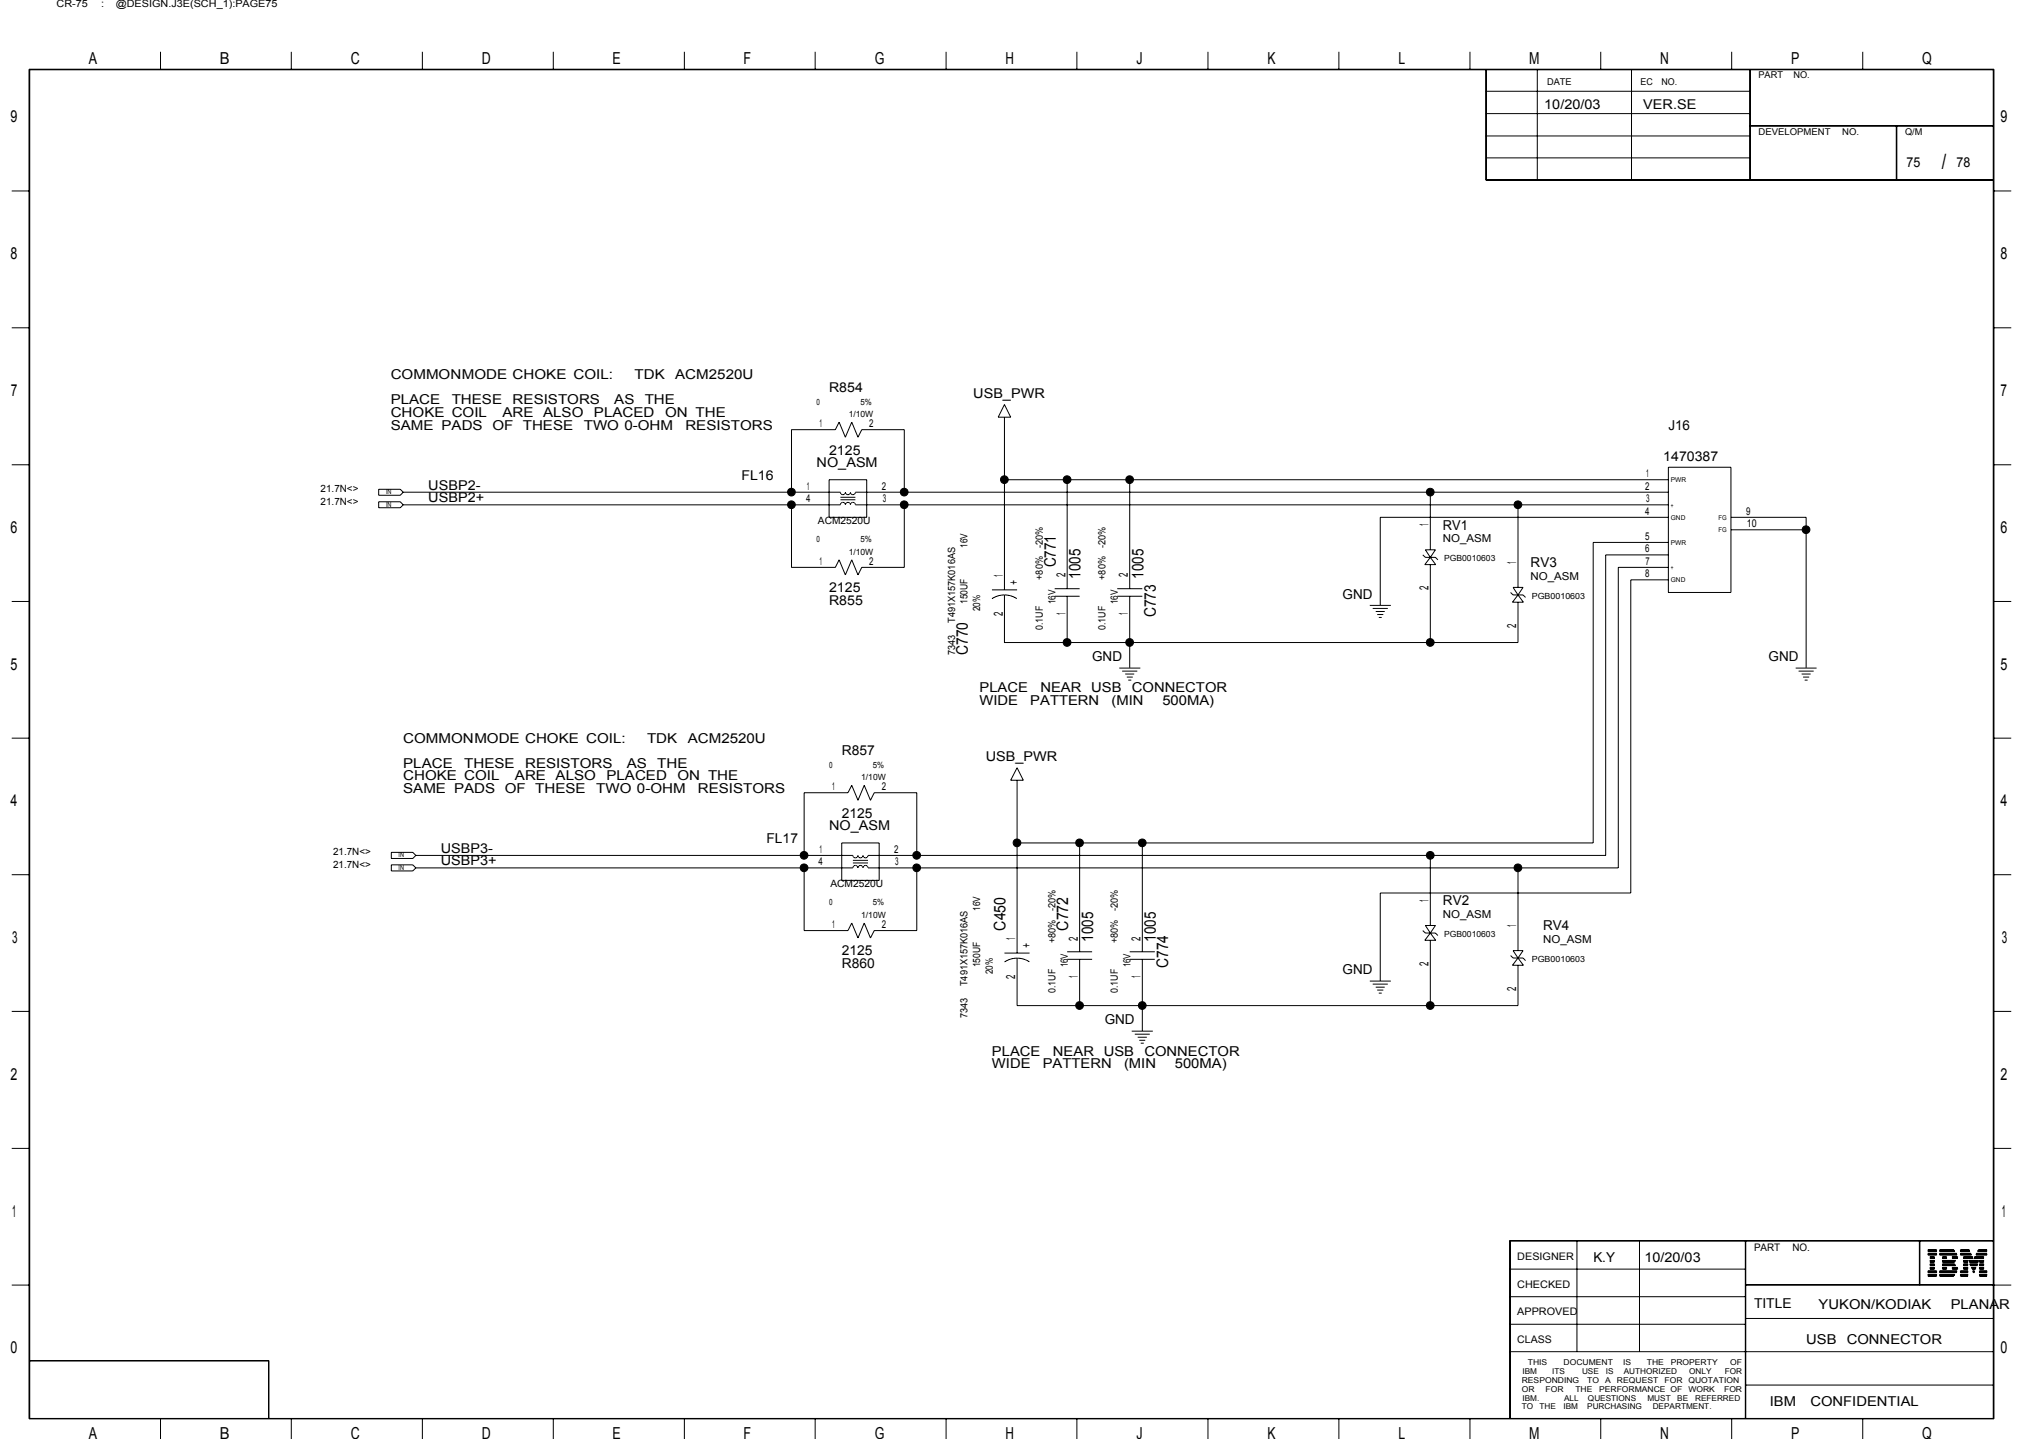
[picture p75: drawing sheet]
<svg xmlns="http://www.w3.org/2000/svg" width="297mm" height="210mm" viewBox="0 0 297 210" stroke-linecap="round" stroke-linejoin="round" font-family="sans-serif">
<defs><g id="words">
<text font-size="3.1" x="283.2" y="24.6">/</text>
<g font-size="2.4">
<text x="13" y="9.4">A</text>
<text x="32" y="9.4">B</text>
<text x="51.2" y="9.4">C</text>
<text x="70.2" y="9.4">D</text>
<text x="89.3" y="9.4">E</text>
<text x="108.4" y="9.4">F</text>
<text x="127.5" y="9.4">G</text>
<text x="146.6" y="9.4">H</text>
<text x="165.7" y="9.4">J</text>
<text x="184.8" y="9.4">K</text>
<text x="203.9" y="9.4">L</text>
<text x="223" y="9.4">M</text>
<text x="242.1" y="9.4">N</text>
<text x="261.2" y="9.4">P</text>
<text x="280.3" y="9.4">Q</text>
<text x="1.5" y="17.9">9</text>
<text x="291.7" y="17.9">9</text>
<text x="1.5" y="37.8">8</text>
<text x="291.7" y="37.8">8</text>
<text x="1.6" y="57.8">7</text>
<text x="291.7" y="57.8">7</text>
<text x="1.5" y="77.7">6</text>
<text x="291.7" y="77.7">6</text>
<text x="1.5" y="97.7">5</text>
<text x="291.7" y="97.7">5</text>
<text x="1.5" y="117.6">4</text>
<text x="291.7" y="117.6">4</text>
<text x="1.8" y="137.5">3</text>
<text x="291.9" y="137.5">3</text>
<text x="1.5" y="157.5">2</text>
<text x="291.7" y="157.5">2</text>
<text x="1.8" y="177.5">1</text>
<text x="291.9" y="177.5">1</text>
<text x="1.5" y="197.4">0</text>
<text x="291.7" y="197.4">0</text>
<text x="13" y="209.9">A</text>
<text x="32" y="209.9">B</text>
<text x="51.2" y="209.9">C</text>
<text x="70.2" y="209.9">D</text>
<text x="89.3" y="209.9">E</text>
<text x="108.4" y="209.9">F</text>
<text x="127.5" y="209.9">G</text>
<text x="146.6" y="209.9">H</text>
<text x="165.7" y="209.9">J</text>
<text x="184.8" y="209.9">K</text>
<text x="203.9" y="209.9">L</text>
<text x="223" y="209.9">M</text>
<text x="242.1" y="209.9">N</text>
<text x="261.2" y="209.9">P</text>
<text x="280.3" y="209.9">Q</text>
</g>
<g font-size="2.3">
<text x="153.9" y="82.8" transform="rotate(-90 153.9 82.8)">C771</text>
<text x="157.6" y="84.4" transform="rotate(-90 157.6 84.4)">1005</text>
<text x="166.7" y="84.4" transform="rotate(-90 166.7 84.4)">1005</text>
<text x="141.1" y="95.5" transform="rotate(-90 141.1 95.5)">C770</text>
<text x="168.5" y="90.1" transform="rotate(-90 168.5 90.1)">C773</text>
<text x="146.6" y="135.7" transform="rotate(-90 146.6 135.7)">C450</text>
<text x="155.8" y="135.7" transform="rotate(-90 155.8 135.7)">C772</text>
<text x="159.4" y="137.4" transform="rotate(-90 159.4 137.4)">1005</text>
<text x="168.5" y="137.4" transform="rotate(-90 168.5 137.4)">1005</text>
<text x="170.4" y="141.2" transform="rotate(-90 170.4 141.2)">C774</text>
</g>
<g font-size="2">
<text x="225.2" y="15.9">10/20/03</text>
<text x="239.6" y="15.9">VER.SE</text>
<text x="278" y="24.3">75</text>
<text x="285.3" y="24.3">78</text>
<text x="57" y="59">PLACE</text>
<text x="57" y="55.4">COMMONMODE CHOKE COIL:</text>
<text x="65.9" y="59">THESE</text>
<text x="74.8" y="59">RESISTORS</text>
<text x="89.6" y="59">AS</text>
<text x="92.5" y="55.4">TDK</text>
<text x="94" y="59">THE</text>
<text x="98.5" y="55.4">ACM2520U</text>
<text x="120.9" y="57.2">R854</text>
<text x="141.9" y="58.1">USB_PWR</text>
<text x="57" y="62.7">SAME PADS</text>
<text x="57" y="60.8">CHOKE COIL</text>
<text x="71.8" y="62.7">OF THESE</text>
<text x="73.3" y="60.8">ARE ALSO</text>
<text x="85.1" y="62.7">TWO 0-OHM</text>
<text x="86.6" y="60.8">PLACED</text>
<text x="97" y="60.8">ON THE</text>
<text x="99.9" y="62.7">RESISTORS</text>
<text x="243.3" y="62.7">J16</text>
<text x="62.5" y="71.4">USBP2-</text>
<text x="108.1" y="70">FL16</text>
<text x="119.1" y="68.1">NO_ASM</text>
<text x="120.9" y="66.3">2125</text>
<text x="242.5" y="67.2">1470387</text>
<text x="62.5" y="73.2">USBP2+</text>
<text x="210.4" y="77.3">RV1</text>
<text x="223.2" y="82.7">RV3</text>
<text x="120.9" y="88.2">R855</text>
<text x="120.9" y="86.4">2125</text>
<text x="195.8" y="87.3">GND</text>
<text x="142.8" y="101">PLACE</text>
<text x="151.7" y="101">NEAR</text>
<text x="159.1" y="101">USB</text>
<text x="159.3" y="96.4">GND</text>
<text x="165.1" y="101">CONNECTOR</text>
<text x="257.9" y="96.4">GND</text>
<text x="142.8" y="102.8">WIDE</text>
<text x="150.2" y="102.8">PATTERN</text>
<text x="162.1" y="102.8">(MIN</text>
<text x="169.5" y="102.8">500MA)</text>
<text x="58.8" y="108.3">COMMONMODE CHOKE COIL:</text>
<text x="58.8" y="112">PLACE</text>
<text x="58.8" y="113.8">CHOKE COIL</text>
<text x="67.7" y="112">THESE</text>
<text x="75.1" y="113.8">ARE ALSO</text>
<text x="76.6" y="112">RESISTORS</text>
<text x="88.4" y="113.8">PLACED</text>
<text x="91.4" y="112">AS</text>
<text x="94.4" y="108.3">TDK</text>
<text x="95.8" y="112">THE</text>
<text x="98.8" y="113.8">ON THE</text>
<text x="100.3" y="108.3">ACM2520U</text>
<text x="122.7" y="110.2">R857</text>
<text x="143.7" y="111.1">USB_PWR</text>
<text x="58.8" y="115.6">SAME PADS</text>
<text x="73.6" y="115.6">OF THESE</text>
<text x="87" y="115.6">TWO 0-OHM</text>
<text x="101.8" y="115.6">RESISTORS</text>
<text x="122.7" y="119.3">2125</text>
<text x="64.3" y="124.4">USBP3-</text>
<text x="111.8" y="122.9">FL17</text>
<text x="120.9" y="121.1">NO_ASM</text>
<text x="64.3" y="126.2">USBP3+</text>
<text x="210.4" y="132.1">RV2</text>
<text x="225" y="135.7">RV4</text>
<text x="122.7" y="141.2">R860</text>
<text x="122.7" y="139.4">2125</text>
<text x="195.8" y="142.1">GND</text>
<text x="161.1" y="149.4">GND</text>
<text x="144.6" y="154">PLACE</text>
<text x="144.6" y="155.8">WIDE</text>
<text x="152.1" y="155.8">PATTERN</text>
<text x="153.5" y="154">NEAR</text>
<text x="160.9" y="154">USB</text>
<text x="163.9" y="155.8">(MIN</text>
<text x="166.9" y="154">CONNECTOR</text>
<text x="171.3" y="155.8">500MA)</text>
<text x="232.3" y="184.1">K.Y</text>
<text x="239.8" y="184.1">10/20/03</text>
<text x="255.8" y="190.8">TITLE</text>
<text x="265.2" y="190.9">YUKON/KODIAK</text>
<text x="284.5" y="190.9">PLANAR</text>
<text x="263.4" y="196">USB</text>
<text x="269.3" y="196">CONNECTOR</text>
<text x="258.1" y="205.1">IBM</text>
<text x="264" y="205.1">CONFIDENTIAL</text>
</g>
<g font-size="1.9">
<text x="147.2" y="84.6" transform="rotate(90 147.2 84.6)">+</text>
<text x="149" y="137.6" transform="rotate(90 149 137.6)">+</text>
</g>
<g font-size="1.8">
<text x="208.3" y="76.8" transform="rotate(-90 208.3 76.8)">1</text>
<text x="221.1" y="82.3" transform="rotate(-90 221.1 82.3)">1</text>
<text x="146.2" y="89.8" transform="rotate(-90 146.2 89.8)">2</text>
<text x="146.2" y="84.1" transform="rotate(-90 146.2 84.1)">1</text>
<text x="155.4" y="89.7" transform="rotate(-90 155.4 89.7)">1</text>
<text x="155.4" y="84.2" transform="rotate(-90 155.4 84.2)">2</text>
<text x="164.5" y="89.7" transform="rotate(-90 164.5 89.7)">1</text>
<text x="164.5" y="84.2" transform="rotate(-90 164.5 84.2)">2</text>
<text x="208.3" y="86.1" transform="rotate(-90 208.3 86.1)">2</text>
<text x="221.1" y="91.6" transform="rotate(-90 221.1 91.6)">2</text>
<text x="208.3" y="131.6" transform="rotate(-90 208.3 131.6)">1</text>
<text x="148" y="137.1" transform="rotate(-90 148 137.1)">1</text>
<text x="157.2" y="137.2" transform="rotate(-90 157.2 137.2)">2</text>
<text x="166.3" y="137.2" transform="rotate(-90 166.3 137.2)">2</text>
<text x="221.1" y="135.2" transform="rotate(-90 221.1 135.2)">1</text>
<text x="148" y="142.7" transform="rotate(-90 148 142.7)">2</text>
<text x="157.2" y="142.6" transform="rotate(-90 157.2 142.6)">1</text>
<text x="166.3" y="142.6" transform="rotate(-90 166.3 142.6)">1</text>
<text x="208.3" y="140.9" transform="rotate(-90 208.3 140.9)">2</text>
<text x="221.1" y="144.6" transform="rotate(-90 221.1 144.6)">2</text>
</g>
<g font-size="1.6">
<text x="119.5" y="62.3">1</text>
<text x="126.7" y="62.3">2</text>
<text x="117.7" y="71.4">1</text>
<text x="128.6" y="71.4">2</text>
<text x="239.9" y="71.4">2</text>
<text x="240" y="69.6">1</text>
<text x="117.5" y="73.3">4</text>
<text x="128.7" y="73.3">3</text>
<text x="239.9" y="75.1">4</text>
<text x="240.1" y="73.3">3</text>
<text x="254.6" y="75.1">9</text>
<text x="254.7" y="76.9">10</text>
<text x="119.5" y="82.4">1</text>
<text x="126.7" y="82.4">2</text>
<text x="210.4" y="79.1">NO_ASM</text>
<text x="239.9" y="80.6">6</text>
<text x="239.9" y="78.7">5</text>
<text x="239.9" y="82.4">7</text>
<text x="223.2" y="84.6">NO_ASM</text>
<text x="239.9" y="84.2">8</text>
<text x="121.3" y="115.3">1</text>
<text x="128.6" y="115.3">2</text>
<text x="119.5" y="124.4">1</text>
<text x="130.4" y="124.4">2</text>
<text x="119.4" y="126.2">4</text>
<text x="130.6" y="126.2">3</text>
<text x="121.3" y="135.4">1</text>
<text x="128.6" y="135.4">2</text>
<text x="210.4" y="133.9">NO_ASM</text>
<text x="225" y="137.5">NO_ASM</text>
</g>
<g font-size="1.5">
<text x="8.3" y="1">CR-75</text>
<text x="14.7" y="1">:</text>
<text x="16.9" y="1">@DESIGN.J3E(SCH_1):PAGE75</text>
<text x="46.8" y="71.8">21.7N&lt;&gt;</text>
<text x="46.8" y="73.6">21.7N&lt;&gt;</text>
<text x="119.3" y="76.4">ACM2520U</text>
<text x="141.1" y="79.9" transform="rotate(-90 141.1 79.9)">16V</text>
<text x="152.1" y="79.9" transform="rotate(-90 152.1 79.9)">-20%</text>
<text x="161.2" y="79.9" transform="rotate(-90 161.2 79.9)">-20%</text>
<text x="141.1" y="88.1" transform="rotate(-90 141.1 88.1)">150UF</text>
<text x="142.9" y="89.2" transform="rotate(-90 142.9 89.2)">20%</text>
<text x="152.1" y="84.6" transform="rotate(-90 152.1 84.6)">+80%</text>
<text x="153.9" y="88.1" transform="rotate(-90 153.9 88.1)">16V</text>
<text x="161.2" y="84.6" transform="rotate(-90 161.2 84.6)">+80%</text>
<text x="163" y="88.1" transform="rotate(-90 163 88.1)">16V</text>
<text x="139.3" y="95.5" transform="rotate(-90 139.3 95.5)">7343</text>
<text x="139.3" y="90.9" transform="rotate(-90 139.3 90.9)">T491X157K016AS</text>
<text x="152.1" y="91.9" transform="rotate(-90 152.1 91.9)">0.1UF</text>
<text x="161.2" y="91.9" transform="rotate(-90 161.2 91.9)">0.1UF</text>
<text x="48.6" y="124.8">21.7N&lt;&gt;</text>
<text x="48.6" y="126.6">21.7N&lt;&gt;</text>
<text x="121.1" y="129.3">ACM2520U</text>
<text x="142.9" y="132.9" transform="rotate(-90 142.9 132.9)">16V</text>
<text x="153.9" y="137.6" transform="rotate(-90 153.9 137.6)">+80%</text>
<text x="153.9" y="132.9" transform="rotate(-90 153.9 132.9)">-20%</text>
<text x="163" y="137.6" transform="rotate(-90 163 137.6)">+80%</text>
<text x="163" y="132.9" transform="rotate(-90 163 132.9)">-20%</text>
<text x="141.1" y="143.8" transform="rotate(-90 141.1 143.8)">T491X157K016AS</text>
<text x="142.9" y="141.1" transform="rotate(-90 142.9 141.1)">150UF</text>
<text x="144.8" y="142.1" transform="rotate(-90 144.8 142.1)">20%</text>
<text x="155.7" y="141.1" transform="rotate(-90 155.7 141.1)">16V</text>
<text x="164.8" y="141.1" transform="rotate(-90 164.8 141.1)">16V</text>
<text x="141.1" y="148.5" transform="rotate(-90 141.1 148.5)">7343</text>
<text x="153.9" y="144.9" transform="rotate(-90 153.9 144.9)">0.1UF</text>
<text x="163" y="144.9" transform="rotate(-90 163 144.9)">0.1UF</text>
<text x="221.3" y="183.8">DESIGNER</text>
<text x="255.8" y="182.5">PART</text>
<text x="261.4" y="182.5">NO.</text>
<text x="221.3" y="191.9">APPROVED</text>
<text x="221.3" y="187.8">CHECKED</text>
<text x="221.3" y="195.9">CLASS</text>
</g>
<g font-size="1.4">
<text x="256.4" y="11.4">PART</text>
<text x="261.5" y="11.4">NO.</text>
<text x="225.6" y="12.4">DATE</text>
<text x="239.2" y="12.4">EC</text>
<text x="242.3" y="12.4">NO.</text>
<text x="256.4" y="19.7">DEVELOPMENT</text>
<text x="268.6" y="19.7">NO.</text>
<text x="277.8" y="19.7">Q/M</text>
</g>
<g font-size="1.3">
<text x="119.1" y="59">0</text>
<text x="125.5" y="59">5%</text>
<text x="123.8" y="60.9">1/10W</text>
<text x="119.1" y="79.1">0</text>
<text x="123.8" y="80.9">1/10W</text>
<text x="125.5" y="79.1">5%</text>
<text x="120.9" y="112">0</text>
<text x="125.6" y="113.8">1/10W</text>
<text x="127.3" y="112">5%</text>
<text x="120.9" y="132.1">0</text>
<text x="125.6" y="133.9">1/10W</text>
<text x="127.3" y="132.1">5%</text>
</g>
<g font-size="1.2">
<text x="210.6" y="81.9">PGB0010603</text>
<text x="223.4" y="87.3">PGB0010603</text>
<text x="210.6" y="136.7">PGB0010603</text>
<text x="223.4" y="140.3">PGB0010603</text>
<text x="221.9" y="203">OR</text>
<text x="221.9" y="201.7">RESPONDING</text>
<text x="222" y="200.4">IBM</text>
<text x="222.8" y="199.1">THIS</text>
<text x="225.4" y="203">FOR</text>
<text x="226.4" y="200.4">ITS</text>
<text x="228" y="199.1">DOCUMENT</text>
<text x="229.7" y="203">THE</text>
<text x="230.7" y="200.4">USE</text>
<text x="231.5" y="201.7">TO</text>
<text x="233.2" y="203">PERFORMANCE OF</text>
<text x="234.1" y="201.7">A</text>
<text x="234.2" y="200.4">IS</text>
<text x="235.8" y="201.7">REQUEST</text>
<text x="236.7" y="199.1">IS</text>
<text x="236.8" y="200.4">AUTHORIZED</text>
<text x="240.2" y="199.1">THE</text>
<text x="242.7" y="201.7">FOR</text>
<text x="243.6" y="199.1">PROPERTY</text>
<text x="246.2" y="203">WORK</text>
<text x="246.2" y="201.7">QUOTATION</text>
<text x="246.3" y="200.4">ONLY</text>
<text x="251.4" y="203">FOR</text>
<text x="251.5" y="200.4">FOR</text>
<text x="252.3" y="199.1">OF</text>
<text x="221.9" y="205.6">TO</text>
<text x="222" y="204.3">IBM.</text>
<text x="224.5" y="205.6">THE</text>
<text x="228" y="205.6">IBM</text>
<text x="228.1" y="204.3">ALL</text>
<text x="231.5" y="205.6">PURCHASING</text>
<text x="231.6" y="204.3">QUESTIONS</text>
<text x="240.2" y="204.3">MUST</text>
<text x="241" y="205.6">DEPARTMENT.</text>
<text x="244.6" y="204.3">BE</text>
<text x="247.2" y="204.3">REFERRED</text>
</g>
<g font-size="1">
<text x="243.6" y="70.3">PWR</text>
<text x="56.3" y="73.9">IN</text>
<text x="56.3" y="72.1">IN</text>
<text x="243.6" y="74.1">+</text>
<text x="243.6" y="75.8">GND</text>
<text x="250.6" y="77.6">FG</text>
<text x="250.6" y="75.8">FG</text>
<text x="243.6" y="79.5">PWR</text>
<text x="243.6" y="83.2">+</text>
<text x="243.6" y="84.9">GND</text>
<text x="58.1" y="125.1">IN</text>
<text x="58.1" y="126.9">IN</text>
</g>
</g></defs>
<g fill="none" stroke="#000" stroke-width=".15">
<path d="M4.2 10.1h286.6v196.9h-286.6zM4.3 10.2h286.4v196.7h-286.4zM23.4 7.6v2.5M42.5 7.6v2.5M61.6 7.6v2.5M80.7 7.6v2.5M99.8 7.6v2.5M118.9 7.6v2.5M138 7.6v2.5M157 7.6v2.5M176.1 7.6v2.5M195.2 7.6v2.5"/>
<path d="M214.4 7.6v2.5M216.7 10.1v16.2h74.1M216.7 19.8h38.5M216.7 16.6h38.5M216.7 13.3h38.5M216.7 10.1v16.2M224.2 10.1v16.2M233.4 7.6v2.5M237.9 10.1v16.2M252.5 7.6v2.5M255.2 10.1v16.2M255.2 18.4h35.6"/>
<path d="M255.2 18.3h35.6M271.6 7.6v2.5M276.5 18.4v7.9M276.6 18.4v7.9M1.7 27.9h2.5M216.7 26.2h74.1M216.7 23h38.5M290.8 27.9h2.5M1.7 47.8h2.5M146.5 59l.9 1.9h-1.8zM290.8 47.8h2.5M1.7 67.8h2.5"/>
<path d="M55.2 71.4h3.2l.4 .4-.4 .4h-3.2zM55.2 73.2h3.2l.4 .4-.4 .5h-3.2zM58.8 71.8h63.8M58.8 73.6h63.8M115.4 71.8v-9.1h6.4l.6-1.1 .9 2.2 .9-2.2 .9 2.2 .6-1.1h6.2v9.1M115.4 73.6v9.2h6.4l.6-1.1 .9 2.2 .9-2.2 .9 2.2 .6-1.1h6.2v-9.2M120.9 70h5.5v5.5h-5.5zM122.6 71.8v.2M122.6 71.9h.1M122.6 73.6l.2-.3h.3l.2 .3M122.6 72.9h2.1M122.6 72.5h2.1"/>
<path d="M122.6 73.5v.1M122.6 72l.1 .1M122.6 72h.1M122.6 73.4h.1M122.7 72.1h.1M122.7 73.3h.1M122.7 72.1h.4M122.8 72.1v.1M123 72.1v.1M123.1 72.1h.1M123.1 73.3h.1M123.2 72l-.1 .1"/>
<path d="M123.2 72h.1M123.2 73.4h.1M123.3 73.5v.1M123.3 71.8l-.1 .2M123.3 71.9h.1M123.3 71.8l.2 .3h.3l.2-.2M123.3 73.5h.1M123.4 72h.1M123.4 72.1h.1M123.5 73.3h.1M123.5 72.1l.1 .1M123.8 72.1l-.1 .1"/>
<path d="M123.8 72.1h.1M123.9 72h.1M124 71.8l.2 .3h.3l.2-.3M124 71.9h.1M124 73.5l-.1-.1a.35 .35 0 0 0-.3-.1 .35 .35 0 0 0-.3 .3M124.1 72h.1M124.1 73.4h.1M124.2 72.1h.1M124.2 73.3h.1M124.3 72.1v.1M124.5 72.1v.1M124.6 72.1h.1"/>
<path d="M124.6 73.3h-.4l-.2 .3M124.6 73.3h.1M124.6 73.3l.1 .3M124.7 72h.1M124.7 73.5v.1M124.7 71.9h.1M124.7 71.8h118.6M124.7 73.6h118.6M146.5 60.9v25.1M146.5 70h96.8M155.6 70v15.9M164.7 70v15.9"/>
<path d="M208.6 71.8v8.4M221.4 73.6v12.1M243.3 75.5h-42v12.7M243.3 68.2h9.1v18.2h-9.1zM243.3 79.1h-11v43.9h-84M252.4 75.5h11v21.9M252.4 77.3h11M290.8 67.8h2.5M1.7 87.7h2.5M144.6 86h3.7M144.7 87.3h.1M144.8 87.2h.1"/>
<path d="M144.9 87.2l-.3 .1M144.9 87.2h.1M145 87.1l-.1 .1M145 87.1h.1M145.1 87.1h-.1M145.1 87.1h.1M145.2 87l-.1 .1M145.3 87l.7-.2h.9l.7 .2M145.3 87h-.1M145.5 86.9v.1M145.7 86.9h.1M145.9 86.8h.1"/>
<path d="M146.2 86.8h.1M146.5 86.8v6.9h74.9v-5.9M146.7 86.8h.1M147 86.8h.1M147.3 86.9h.1M147.5 86.9v.1M147.5 87h.2M147.7 87h.1M147.7 87l.2 .1M147.8 87.1h.2M147.9 87.1l.2 .1M148 87.2h.1"/>
<path d="M148.1 87.2l.1 .1M148.1 87.2h.1M148.2 87.3h.1M153.8 87h3.6M153.8 85.9h3.6M155.6 87v6.7M162.9 87h3.7M162.9 85.9h3.7M163.2 97.5h3.1M163.6 97.9h2.2M164.1 98.3h1.3M164.3 98.8h.9"/>
<path d="M164.5 99.2h.5M164.7 87v10.4M199.7 88.3h3.1M200.2 88.8h2.2M200.6 89.2h1.3M200.8 89.6h.9M201.1 90.1h.4M207.5 80.9l.4 .4h1.4l.4 .4M207.9 80.2h1.4l-.7 1.1zM208.6 81.3l.8 1.1h-1.6zM208.6 82.4v11.3M220.3 86.4l.3 .4h1.5l.4 .3"/>
<path d="M220.6 85.7h1.5l-.7 1.1zM221.4 86.8l.7 1h-1.5zM243.3 80.9h-9.2v43.9h-107.5l-.2 .3a.41 .41 0 0 1-.5-.2M243.3 84.6h-5.5v45.7h-36.5v12.7M243.3 82.8h-7.3v43.8h-109.4M261.8 97.5h3.1M262.3 97.9h2.2M262.7 98.3h1.3M262.9 98.8h.9M263.2 99.2h.4M290.8 87.7h2.5M1.7 107.7h2.5"/>
<path d="M148.3 113.8v25.2M148.3 112l.9 1.8h-1.8zM290.8 107.7h2.5M1.7 127.6h2.5M57.1 126.2h3.1l.4 .4-.4 .4h-3.1zM57.1 124.3h3.1l.4 .5-.4 .4h-3.1zM60.6 124.8h63.8l.1 .3M60.6 126.6h63.8M117.3 126.6v9.1h6.4l.5-1.1 .9 2.2 .9-2.2 .9 2.2 .6-1.1h6.2v-9.1M117.3 124.8v-9.2h6.4l.5-1 .9 2.1 .9-2.1 .9 2.1 .6-1.1h6.2v9.2M122.7 123h5.5v5.4h-5.5zM124.4 124.9h.1"/>
<path d="M124.4 125.9h2.2M124.4 125.5h2.2M124.4 126.5h.1M124.4 126.4h.1M124.5 125.1h.1M124.5 126.3h.1M124.6 126.2v.1M124.8 126.2l.1 .1M124.9 126.3h-.3l-.2 .3M124.9 125.1h.1M124.9 126.3h.1M124.9 126.3l.1 .1"/>
<path d="M125 125h.1M125 126.4h.1M125 126.4l.1 .1M125.1 126.4v.2M125.1 124.8l-.2 .3h-.4M125.1 124.9h.1M125.1 124.8l.2 .3a.41 .41 0 0 0 .5-.2M125.2 126.4l.1-.1h.3l.2 .2M125.2 125h.1M125.2 126.4h.1M125.2 126.4l-.1 .2M125.3 125.1h.1"/>
<path d="M125.4 126.2v.1M125.6 126.2v.1M125.6 125.1h.1M125.7 126.3h.1M125.8 126.4h.1M125.8 124.9h.1M125.8 124.8v.1M125.8 126.5v.1M125.9 124.9h.1M125.9 126.4h.1M126 126.3h.1M126.1 125.1h.1"/>
<path d="M126.1 126.2v.1M126.3 126.2v.1M126.4 125.1h.1M126.5 126.4l-.1-.1h-.3l-.2 .2M126.5 125h.1M126.5 126.4h.1M126.5 126.4l.1 .2M146.5 139h3.6M147.1 140h-.1M147.1 140h.1M147.2 140h.1M147.3 139.9h.1"/>
<path d="M147.5 139.9h-.1M147.6 139.8h.1M148.1 139.8h-.1M148.3 139.7v7h73.1v-5.9M148.6 139.8h.1M149 139.8h.1M149.1 139.9h.2M149.2 139.9l-1.3-.1-.8 .2M149.3 139.9l.2 .1M149.5 140h.1M155.6 139.9h3.7M155.6 138.8h3.7"/>
<path d="M157.4 123v15.8M157.4 139.9v6.8M164.7 139.9h3.7M164.7 138.8h3.7M166.6 123v15.8M166.6 139.9v10.4M207.5 135.7l.4 .4h1.4l.4 .4M207.9 135h1.4l-.7 1.1zM208.6 124.8v10.2M208.6 137.2v9.5M208.6 136.1l.8 1.1h-1.6zM220.3 139.4l.3 .3h1.5l.4 .4"/>
<path d="M220.6 138.7h1.5l-.7 1zM221.4 139.7l.7 1.1h-1.5zM221.4 126.6v12.1M290.8 127.6h2.5M1.7 147.5h2.5M146.5 140.3h.1M146.6 140.3h-.1M146.6 140.2v.1M146.7 140.2l-.1 .1M146.7 140.2h.1M146.8 140.1l-.1 .1M146.9 140.1h-.1"/>
<path d="M146.9 140.1h.1M147.1 140l-.2 .1M149.6 140h.1M149.6 140l.2 .1M149.7 140.1h.1M149.8 140.1h.1M149.8 140.1l.2 .2M149.9 140.2h.1M150 140.2l.1 .1M165 150.4h3.1M165.5 150.9h2.2M165.9 151.3h1.3"/>
<path d="M166.1 151.7h.9M166.3 152.2h.5M199.7 143.1h3.1M200.2 143.6h2.2M200.6 144h1.3M200.8 144.4h.9M201.1 144.9h.4M290.8 147.5h2.5M1.7 167.5h2.5M290.8 167.5h2.5M1.7 187.5h2.5M4.2 198.5h35v8.4"/>
<path d="M4.2 198.5h35M39.2 198.5v8.4M220.2 185.1h34.3M220.2 181h70.6M220.2 197.2h70.6M220.2 193.2h34.3M220.2 189.1h34.3M220.2 181v25.9M230 181v16.2M239.1 181v16.2M254.5 181v25.9M254.5 192.3h36.3"/>
<path d="M254.5 187.4h36.3M254.5 187.5h38.8M254.6 181v25.9M279.9 181v6.5M280 181v6.5M281.1 182.3l1.3 .1zM281.1 182.4l1.3 .1zM281.1 182.5l1.3 .1zM281.1 182.8l1.3 .1zM281.1 182.9l1.3 .1zM281.1 183l1.3 .1zM281.1 185.4h1.3z"/>
<path d="M281.1 185.5h1.3v.1h-1.3zM281.1 185.9h1.3v.1h-1.3zM281.1 186.1h1.3zM281.1 185.6h1.3M281.1 186h1.3M281.4 183.3l.7 .1zM281.4 183.5h.7zM281.4 183.6h.7zM281.4 183.9h.7zM281.4 184h.7zM281.4 184.1h.7zM281.4 184.4h.7z"/>
<path d="M281.4 184.5h.7zM281.4 184.6h.7zM281.4 184.9h.7zM281.4 185h.7zM281.4 185.1h.7zM282.8 182.3l2.1 .1zM282.8 186.1h2.1zM282.8 182.4l2.2 .1zM282.8 182.5l2.2 .1zM282.8 182.8l2.5 .1zM282.8 182.9l2.5 .1zM282.8 183l2.6 .1z"/>
<path d="M282.8 185.4h2.6zM282.8 185.6h2.5v-.1h-2.5v.1h2.5h-2.5M282.8 186h2.2v-.1h-2.2v.1h2.2h-2.2M283.2 184.1h1.8zM283.2 184.4h1.8zM283.2 183.9h2zM283.2 184.6h2zM283.2 183.3l.7 .1zM283.2 183.5h.7zM283.2 183.6h.7zM283.2 184h1.9zM283.2 184.5h1.9z"/>
<path d="M283.2 184.9h.7zM283.2 185h.7zM283.2 185.1h.7zM284.7 183.3l.8 .1zM284.7 183.5h.8zM284.7 185h.8zM284.7 185.1h.8zM284.7 183.6h.7zM284.7 184.9h.7zM285.9 185.4h1.1zM285.9 185.5h1.1v.1h-1.1zM285.9 185.9h1.1v.1h-1.1z"/>
<path d="M285.9 186.1h1.1zM285.9 182.3l1.3 .1zM285.9 182.4l1.3 .1zM285.9 182.5l1.3 .1zM285.9 182.8l1.5 .1zM285.9 182.9l1.5 .1zM285.9 183l1.6 .1zM285.9 185.6h1.1M285.9 186h1.1M286.3 183.9h.7zM286.3 184h.7zM286.3 184.1h.7z"/>
<path d="M286.3 184.4h.7zM286.3 184.5h.7zM286.3 184.6h.7zM286.3 184.9h.7zM286.3 185h.7zM286.3 185.1h.7zM286.3 183.6h1.4zM286.3 183.5h1.4zM286.3 183.3l1.4 .1zM287.1 183.9h1.4zM287.1 184h1.4zM287.2 184.1h1.3z"/>
<path d="M287.2 184.4h1.2zM287.3 184.5h1zM287.3 184.6h1zM287.5 184.9h.6zM287.5 185h.6zM287.6 185.1h.5zM287.7 185.4h.2zM287.7 185.5h.2v.1h-.2zM287.7 185.6h.2zM287.9 183.6h1.4zM287.9 183.3l1.4 .1zM287.9 183.5h1.4z"/>
<path d="M288.1 183l1.6 .1zM288.2 182.8l1.5 .1zM288.2 182.9l1.5 .1zM288.4 182.4l1.3 .1zM288.4 182.5l1.3 .1zM288.5 182.3l1.2 .1zM288.6 185.4h1.1zM288.6 185.5h1.1v.1h-1.1zM288.6 185.9h1.1v.1h-1.1zM288.6 186.1h1.1zM288.6 183.9h.7zM288.6 184h.7z"/>
<path d="M288.6 184.1h.7zM288.6 184.4h.7zM288.6 184.5h.7zM288.6 184.6h.7zM288.6 184.9h.7zM288.6 185h.7zM288.6 185.1h.7zM288.6 185.6h1.1M288.6 186h1.1M290.8 181h-70.6v25.9M23.4 206.9v3M42.5 206.9v3"/>
<path d="M61.6 206.9v3M80.7 206.9v3M99.8 206.9v3M118.9 206.9v3M138 206.9v3M157 206.9v3M176.1 206.9v3M195.2 206.9v3M214.4 206.9v3M233.4 206.9v3M252.5 206.9v3M254.5 202h36.3"/>
<path d="M271.6 206.9v3"/>
</g>
<g fill="#000" stroke="#000" stroke-width=".15">
<circle cx="115.4" cy="71.8" r=".57"/>
<circle cx="115.4" cy="73.6" r=".57"/>
<circle cx="131.8" cy="71.8" r=".57"/>
<circle cx="131.8" cy="73.6" r=".57"/>
<circle cx="146.5" cy="70" r=".57"/>
<circle cx="155.6" cy="70" r=".57"/>
<circle cx="164.7" cy="70" r=".57"/>
<circle cx="208.6" cy="71.8" r=".57"/>
<circle cx="221.3" cy="73.6" r=".57"/>
<circle cx="263.4" cy="77.3" r=".57"/>
<circle cx="155.6" cy="93.7" r=".57"/>
<circle cx="164.7" cy="93.7" r=".57"/>
<circle cx="208.6" cy="93.7" r=".57"/>
<circle cx="117.2" cy="124.8" r=".57"/>
<circle cx="117.2" cy="126.6" r=".57"/>
<circle cx="133.7" cy="124.8" r=".57"/>
<circle cx="133.7" cy="126.6" r=".57"/>
<circle cx="148.3" cy="122.9" r=".57"/>
<circle cx="157.4" cy="122.9" r=".57"/>
<circle cx="166.6" cy="122.9" r=".57"/>
<circle cx="208.6" cy="124.8" r=".57"/>
<circle cx="221.3" cy="126.6" r=".57"/>
<circle cx="157.4" cy="146.7" r=".57"/>
<circle cx="166.6" cy="146.7" r=".57"/>
<circle cx="208.6" cy="146.7" r=".57"/>
</g>
<use href="#words"/>
</svg>
